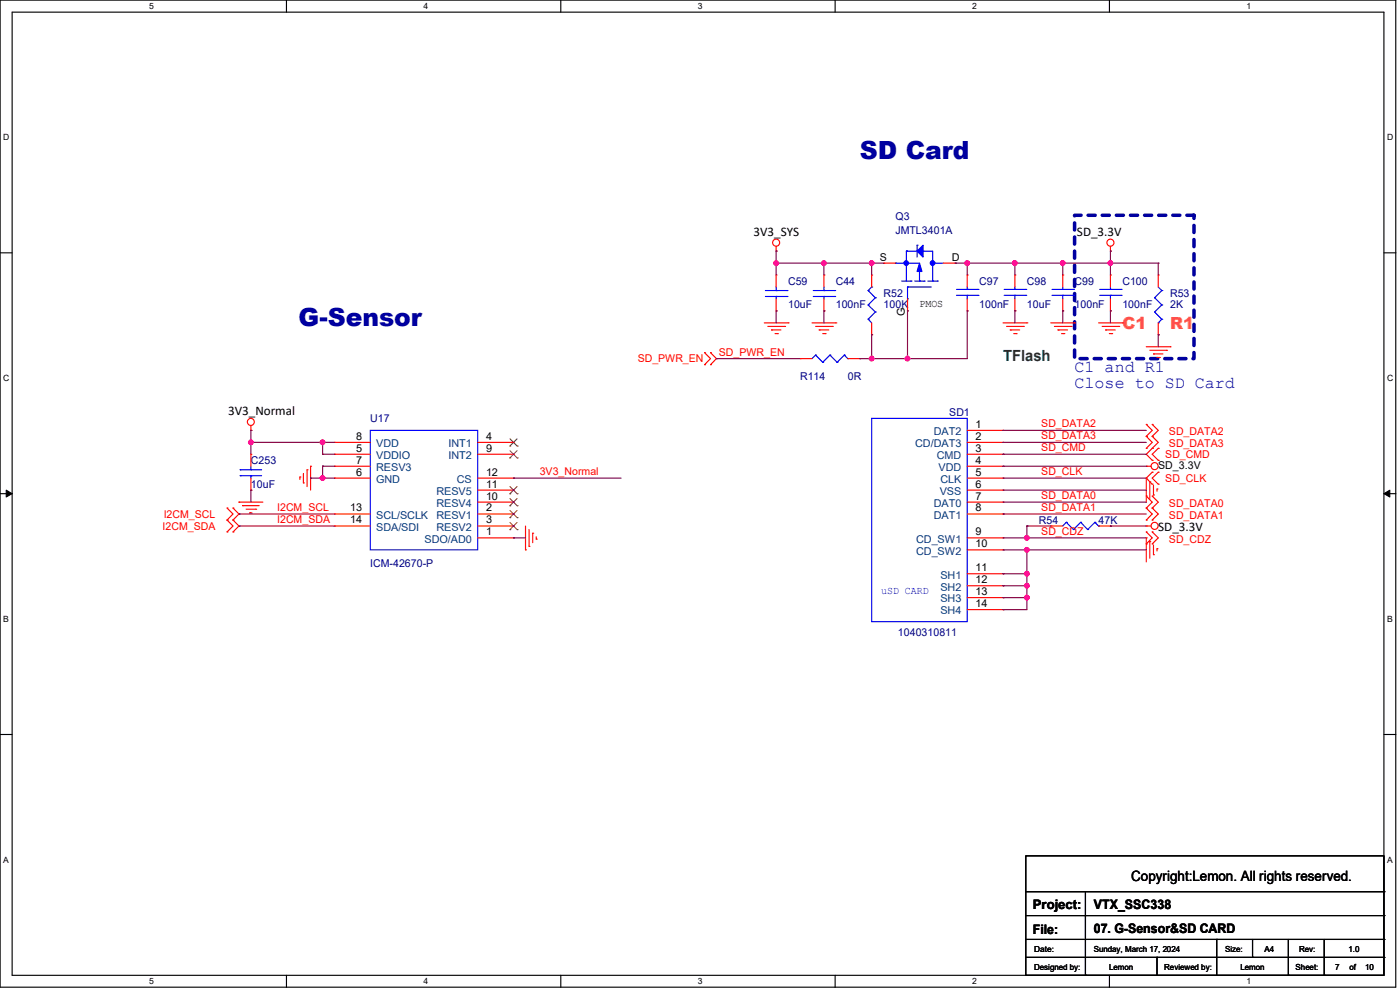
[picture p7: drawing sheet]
<svg xmlns="http://www.w3.org/2000/svg" width="420mm" height="297mm" viewBox="0 0 420 297" stroke-linecap="round" stroke-linejoin="round" font-family="sans-serif">
<defs><g id="words">
<g font-size="7.5" fill="#0000a0">
<text x="257.9" y="47.7">SD Card</text>
<text x="89.6" y="97.8">G-Sensor</text>
</g>
<g font-size="5" fill="#ff8000">
<text x="336.7" y="98.7">C1</text>
<text x="351" y="98.7">R1</text>
</g>
<g font-size="5" fill="#0000a0">
<text x="322.4" y="111.4">C1 and R1</text>
<text x="322.4" y="116.4">Close to SD Card</text>
</g>
<text font-size="4.6" fill="#008000" x="300.9" y="108.2">TFlash</text>
<text font-size="4.3" x="339.3" y="263.9">Copyright:Lemon. All rights reserved.</text>
<g font-size="3.9">
<text x="226.1" y="70.8">3V3_SYS</text>
<text x="323.1" y="70.8">SD_3.3V</text>
<text x="68.5" y="124.5">3V3_Normal</text>
<text x="347.5" y="159.3">SD_3.3V</text>
<text x="309.8" y="272.3">Project:</text>
<text x="328.1" y="272.3">VTX_SSC338</text>
<text x="309.8" y="279.9">File:</text>
<text x="328.1" y="279.5">07. G-Sensor&amp;SD CARD</text>
</g>
<g font-size="3.2" fill="#000080">
<text x="268.6" y="66">Q3</text>
<text x="268.6" y="70.3">JMTL3401A</text>
<text x="236.4" y="85.3">C59</text>
<text x="250.7" y="85.3">C44</text>
<text x="265.1" y="88.9">R52</text>
<text x="293.7" y="85.3">C97</text>
<text x="308.1" y="85.3">C98</text>
<text x="322.4" y="85.3">C99</text>
<text x="336.7" y="85.3">C100</text>
<text x="351" y="88.9">R53</text>
<text x="236.4" y="92.5">10uF</text>
<text x="250.7" y="92.5">100nF</text>
<text x="265.1" y="92.5">100K</text>
<text x="293.7" y="92.5">100nF</text>
<text x="308.1" y="92.5">10uF</text>
<text x="322.4" y="92.5">100nF</text>
<text x="336.7" y="92.5">100nF</text>
<text x="351" y="92.5">2K</text>
<text x="240" y="114">R114</text>
<text x="254.3" y="114">0R</text>
<text x="284.8" y="124.7">SD1</text>
<text x="111.1" y="126.5">U17</text>
<text x="75.3" y="139">C253</text>
<text x="75.3" y="146.2">10uF</text>
<text x="311.7" y="156.9">R54</text>
<text x="329.6" y="156.9">47K</text>
<text x="111.1" y="169.8">ICM-42670-P</text>
<text x="269.4" y="190.6">1040310811</text>
</g>
<g font-size="3.2">
<text x="264" y="78.1">S</text>
<text x="285.5" y="78.1">D</text>
<text x="271.5" y="94.6" transform="rotate(-90 271.5 94.6)">G</text>
<text x="275.8" y="92.1">PMOS</text>
<text x="106.8" y="131.8">8</text>
<text x="145.8" y="131.8">4</text>
<text x="292.7" y="128.2">1</text>
<text x="292.7" y="131.8">2</text>
<text x="106.8" y="135.4">5</text>
<text x="145.8" y="135.4">9</text>
<text x="292.7" y="135.4">3</text>
<text x="106.8" y="139">7</text>
<text x="106.8" y="142.5">6</text>
<text x="145.8" y="142.5">12</text>
<text x="292.7" y="139">4</text>
<text x="292.7" y="142.5">5</text>
<text x="347.5" y="140.5">SD_3.3V</text>
<text x="145.8" y="149.7">10</text>
<text x="145.8" y="146.1">11</text>
<text x="292.7" y="146.1">6</text>
<text x="292.7" y="149.7">7</text>
<text x="105" y="153.3">13</text>
<text x="145.8" y="153.3">2</text>
<text x="292.7" y="153.3">8</text>
<text x="105" y="156.9">14</text>
<text x="145.8" y="156.9">3</text>
<text x="145.8" y="160.4">1</text>
<text x="292.7" y="160.4">9</text>
<text x="292.7" y="164">10</text>
<text x="292.7" y="171.2">11</text>
<text x="292.7" y="174.8">12</text>
<text x="292.7" y="178.3">13</text>
<text x="292.7" y="181.9">14</text>
</g>
<g font-size="3.2" fill="#f00">
<text x="215.6" y="106.6">SD_PWR_EN</text>
<text x="191.3" y="108.6">SD_PWR_EN</text>
<text x="312.4" y="128.1">SD_DATA2</text>
<text x="312.4" y="131.7">SD_DATA3</text>
<text x="350.7" y="130.4">SD_DATA2</text>
<text x="312.4" y="135.2">SD_CMD</text>
<text x="349.6" y="137.2">SD_CMD</text>
<text x="350.7" y="134">SD_DATA3</text>
<text x="161.9" y="142.4">3V3_Normal</text>
<text x="312.4" y="142.4">SD_CLK</text>
<text x="312.4" y="149.6">SD_DATA0</text>
<text x="349.6" y="144.4">SD_CLK</text>
<text x="49.1" y="155.1">I2CM_SCL</text>
<text x="83.1" y="153.1">I2CM_SCL</text>
<text x="312.4" y="153.1">SD_DATA1</text>
<text x="350.7" y="155.5">SD_DATA1</text>
<text x="350.7" y="151.9">SD_DATA0</text>
<text x="48.8" y="158.7">I2CM_SDA</text>
<text x="83.1" y="156.7">I2CM_SDA</text>
<text x="312.4" y="160.3">SD_CDZ</text>
<text x="350.7" y="162.7">SD_CDZ</text>
</g>
<g font-size="3.2" fill="#004080">
<text x="280.1" y="130.4">DAT2</text>
<text x="112.9" y="137.6">VDDIO</text>
<text x="112.9" y="134">VDD</text>
<text x="134.5" y="137.6">INT2</text>
<text x="134.5" y="134">INT1</text>
<text x="274.6" y="134">CD/DAT3</text>
<text x="281.1" y="137.6">CMD</text>
<text x="112.9" y="141.2">RESV3</text>
<text x="281.6" y="141.2">VDD</text>
<text x="112.9" y="144.7">GND</text>
<text x="130.9" y="148.3">RESV5</text>
<text x="137" y="144.7">CS</text>
<text x="281.9" y="148.3">VSS</text>
<text x="282.1" y="144.7">CLK</text>
<text x="112.9" y="155.5">SCL/SCLK</text>
<text x="130.9" y="151.9">RESV4</text>
<text x="130.9" y="155.5">RESV1</text>
<text x="280.1" y="151.9">DAT0</text>
<text x="280.1" y="155.5">DAT1</text>
<text x="112.9" y="159.1">SDA/SDI</text>
<text x="130.9" y="159.1">RESV2</text>
<text x="127.4" y="162.6">SDO/AD0</text>
<text x="274.8" y="162.6">CD_SW1</text>
<text x="274.8" y="166.2">CD_SW2</text>
<text x="282.1" y="173.4">SH1</text>
<text x="282.1" y="177">SH2</text>
<text x="282.1" y="180.6">SH3</text>
<text x="282.1" y="184.1">SH4</text>
</g>
<text font-size="3.2" fill="#00f" x="264.4" y="178.1">uSD CARD</text>
<g font-size="2.6">
<text x="44.8" y="2.8">5</text>
<text x="127.1" y="2.8">4</text>
<text x="209.4" y="2.8">3</text>
<text x="291.7" y="2.8">2</text>
<text x="374" y="2.8">1</text>
<text x="1" y="42">D</text>
<text x="416.1" y="42">D</text>
<text x="1" y="114.2">C</text>
<text x="416.1" y="114.2">C</text>
<text x="1" y="186.4">B</text>
<text x="416.1" y="186.4">B</text>
<text x="1" y="258.5">A</text>
<text x="416.1" y="258.5">A</text>
<text x="44.8" y="295">5</text>
<text x="127.1" y="295">4</text>
<text x="209.4" y="295">3</text>
<text x="291.7" y="295">2</text>
<text x="374" y="295">1</text>
</g>
<g font-size="2.5">
<text x="310.2" y="285.2">Date:</text>
<text x="328.1" y="285.2">Sunday, March 17, 2024</text>
<text x="367.5" y="285.2">Size:</text>
<text x="379.3" y="285.2">A4</text>
<text x="389.7" y="285.2">Rev:</text>
<text x="404.5" y="285.2">1.0</text>
<text x="310.2" y="290.6">Designed by:</text>
<text x="332.7" y="290.6">Lemon</text>
<text x="349.3" y="290.6">Reviewed by:</text>
<text x="372.1" y="290.6">Lemon</text>
<text x="388.7" y="290.6">Sheet:</text>
<text x="400.5" y="290.6">7</text>
<text x="404.8" y="290.6">of</text>
<text x="409.5" y="290.6">10</text>
</g>
</g></defs>
<path d="M0 0h418.7v295.9h-418.7zM3.6 3.6h411.6v288.7h-411.6z" fill="none" stroke="#000" stroke-width=".34"/>
<g fill="#fff">
<path d="M44.8 .4h1.4v2.9h-1.4z"/>
<path d="M44.8 292.7h1.4v2.9h-1.4z"/>
</g>
<path d="M85.9 0v3.6M85.9 292.3v3.6" fill="none" stroke="#000" stroke-width=".34"/>
<g fill="#fff">
<path d="M127.1 .4h1.4v2.9h-1.4z"/>
<path d="M127.1 292.7h1.4v2.9h-1.4z"/>
</g>
<path d="M168.2 0v3.6M168.2 292.3v3.6" fill="none" stroke="#000" stroke-width=".34"/>
<g fill="#fff">
<path d="M209.4 .4h1.4v2.9h-1.4z"/>
<path d="M209.4 292.7h1.4v2.9h-1.4z"/>
</g>
<path d="M250.5 0v3.6M250.5 292.3v3.6" fill="none" stroke="#000" stroke-width=".34"/>
<g fill="#fff">
<path d="M291.7 .4h1.4v2.9h-1.4z"/>
<path d="M291.7 292.7h1.4v2.9h-1.4z"/>
</g>
<path d="M332.8 0v3.6M332.8 292.3v3.6" fill="none" stroke="#000" stroke-width=".34"/>
<g fill="#fff">
<path d="M374 .4h1.4v2.9h-1.4z"/>
<path d="M374 292.7h1.4v2.9h-1.4z"/>
<path d="M1 39.7h1.8v2.9h-1.8z"/>
<path d="M416.1 39.7h1.9v2.9h-1.9z"/>
<path d="M1 111.8h1.8v2.9h-1.8z"/>
<path d="M416.1 111.8h1.9v2.9h-1.9z"/>
</g>
<path d="M0 75.8h3.6M415.2 75.8h3.6" fill="none" stroke="#000" stroke-width=".34"/>
<g fill="#fff">
<path d="M1 184h1.7v2.9h-1.7z"/>
<path d="M416.1 184h1.7v2.9h-1.7z"/>
</g>
<path d="M0 148h3.6M415.2 148h3.6" fill="none" stroke="#000" stroke-width=".34"/>
<path d="M1.9 146.9l1.7 1.1-1.7 1zM415.2 148l1.7-1.1v2.1z" fill="#000" stroke="#000" stroke-width=".3"/>
<g fill="#fff">
<path d="M1 256.2h1.7v2.9h-1.7z"/>
<path d="M416.1 256.2h1.7v2.9h-1.7z"/>
</g>
<path d="M0 220.1h3.6M415.2 220.1h3.6" fill="none" stroke="#000" stroke-width=".34"/>
<path d="M322.4 64.5h35.8v43h-35.8z" fill="none" stroke="#0000a0" stroke-width="1.1" stroke-dasharray="2.1 2.1"/>
<path d="M300.9 96.8h7.2" fill="none" stroke="#f00" stroke-width=".34"/>
<circle cx="308.1" cy="96.8" r=".17" fill="#f00"/>
<path d="M302 97.8h5" fill="none" stroke="#f00" stroke-width=".34"/>
<circle cx="307" cy="97.8" r=".17" fill="#f00"/>
<path d="M303.1 98.9h2.8" fill="none" stroke="#f00" stroke-width=".34"/>
<circle cx="303.1" cy="98.9" r=".17" fill="#f00"/>
<path d="M304.1 100h.7" fill="none" stroke="#f00" stroke-width=".34"/>
<circle cx="304.8" cy="100" r=".17" fill="#f00"/>
<path d="M329.6 96.8h7.1" fill="none" stroke="#f00" stroke-width=".34"/>
<circle cx="336.7" cy="96.8" r=".17" fill="#f00"/>
<path d="M330.6 97.8h5" fill="none" stroke="#f00" stroke-width=".34"/>
<circle cx="335.6" cy="97.8" r=".17" fill="#f00"/>
<path d="M331.7 98.9h2.9" fill="none" stroke="#f00" stroke-width=".34"/>
<circle cx="331.7" cy="98.9" r=".17" fill="#f00"/>
<path d="M332.8 100h.7" fill="none" stroke="#f00" stroke-width=".34"/>
<circle cx="333.5" cy="100" r=".17" fill="#f00"/>
<path d="M343.9 103.9h7.1" fill="none" stroke="#f00" stroke-width=".34"/>
<circle cx="351" cy="103.9" r=".17" fill="#f00"/>
<path d="M344.9 105h5.1" fill="none" stroke="#f00" stroke-width=".34"/>
<circle cx="350" cy="105" r=".17" fill="#f00"/>
<path d="M346 106.1h2.9" fill="none" stroke="#f00" stroke-width=".34"/>
<circle cx="346" cy="106.1" r=".17" fill="#f00"/>
<path d="M347.1 107.1h.7" fill="none" stroke="#f00" stroke-width=".34"/>
<circle cx="347.8" cy="107.1" r=".17" fill="#f00"/>
<path d="M343.9 161.2v7.2" fill="none" stroke="#f00" stroke-width=".34"/>
<circle cx="343.9" cy="161.2" r=".17" fill="#f00"/>
<path d="M344.9 162.3v5" fill="none" stroke="#f00" stroke-width=".34"/>
<circle cx="344.9" cy="162.3" r=".17" fill="#f00"/>
<path d="M346 163.4v2.8" fill="none" stroke="#f00" stroke-width=".34"/>
<circle cx="346" cy="166.2" r=".17" fill="#f00"/>
<path d="M347.1 164.5v.6" fill="none" stroke="#f00" stroke-width=".34"/>
<circle cx="347.1" cy="164.5" r=".17" fill="#f00"/>
<path d="M343.9 143.3v7.2" fill="none" stroke="#f00" stroke-width=".34"/>
<circle cx="343.9" cy="143.3" r=".17" fill="#f00"/>
<path d="M344.9 144.4v5" fill="none" stroke="#f00" stroke-width=".34"/>
<circle cx="344.9" cy="144.4" r=".17" fill="#f00"/>
<path d="M346 145.5v2.8" fill="none" stroke="#f00" stroke-width=".34"/>
<circle cx="346" cy="148.3" r=".17" fill="#f00"/>
<path d="M347.1 146.6v.6" fill="none" stroke="#f00" stroke-width=".34"/>
<circle cx="347.1" cy="146.6" r=".17" fill="#f00"/>
<path d="M315.2 96.8h7.2" fill="none" stroke="#f00" stroke-width=".34"/>
<circle cx="322.4" cy="96.8" r=".17" fill="#f00"/>
<path d="M316.3 97.8h5" fill="none" stroke="#f00" stroke-width=".34"/>
<circle cx="321.3" cy="97.8" r=".17" fill="#f00"/>
<path d="M317.4 98.9h2.9" fill="none" stroke="#f00" stroke-width=".34"/>
<circle cx="317.4" cy="98.9" r=".17" fill="#f00"/>
<path d="M318.4 100h.8" fill="none" stroke="#f00" stroke-width=".34"/>
<circle cx="319.2" cy="100" r=".17" fill="#f00"/>
<path d="M229.3 96.8h7.1" fill="none" stroke="#f00" stroke-width=".34"/>
<circle cx="236.4" cy="96.8" r=".17" fill="#f00"/>
<path d="M230.3 97.8h5.1" fill="none" stroke="#f00" stroke-width=".34"/>
<circle cx="235.4" cy="97.8" r=".17" fill="#f00"/>
<path d="M231.4 98.9h2.9" fill="none" stroke="#f00" stroke-width=".34"/>
<circle cx="231.4" cy="98.9" r=".17" fill="#f00"/>
<path d="M232.5 100h.7" fill="none" stroke="#f00" stroke-width=".34"/>
<circle cx="233.2" cy="100" r=".17" fill="#f00"/>
<path d="M243.6 96.8h7.1" fill="none" stroke="#f00" stroke-width=".34"/>
<circle cx="250.7" cy="96.8" r=".17" fill="#f00"/>
<path d="M244.7 97.8h5" fill="none" stroke="#f00" stroke-width=".34"/>
<circle cx="249.7" cy="97.8" r=".17" fill="#f00"/>
<path d="M245.7 98.9h2.9" fill="none" stroke="#f00" stroke-width=".34"/>
<circle cx="245.7" cy="98.9" r=".17" fill="#f00"/>
<path d="M246.8 100h.7" fill="none" stroke="#f00" stroke-width=".34"/>
<circle cx="247.5" cy="100" r=".17" fill="#f00"/>
<path d="M333.1 73.8v1.5" fill="none" stroke="#f00" stroke-width=".34"/>
<circle cx="333.1" cy="75.3" r=".17" fill="#f00"/>
<g fill="none" stroke="#f00" stroke-width=".34">
<path d="M343.9 139.7h1.4"/>
<circle cx="333.1" cy="72.7" r="1.06"/>
</g>
<circle cx="343.9" cy="139.7" r=".17" fill="#f00"/>
<g fill="none" stroke="#f00" stroke-width=".34">
<path d="M343.9 157.6h1.4"/>
<circle cx="346.4" cy="139.7" r="1.06"/>
</g>
<circle cx="343.9" cy="157.6" r=".17" fill="#f00"/>
<g fill="none" stroke="#f00" stroke-width=".34">
<path d="M232.8 73.8v1.5"/>
<circle cx="346.4" cy="157.6" r="1.06"/>
</g>
<circle cx="232.8" cy="75.3" r=".17" fill="#f00"/>
<g fill="none" stroke="#f00" stroke-width=".34">
<path d="M157.6 157.6v7.2"/>
<circle cx="232.8" cy="72.7" r="1.06"/>
</g>
<circle cx="157.6" cy="164.8" r=".17" fill="#f00"/>
<path d="M158.7 158.7v5" fill="none" stroke="#f00" stroke-width=".34"/>
<circle cx="158.7" cy="163.7" r=".17" fill="#f00"/>
<path d="M159.8 159.8v2.8" fill="none" stroke="#f00" stroke-width=".34"/>
<circle cx="159.8" cy="159.8" r=".17" fill="#f00"/>
<path d="M160.9 160.9v.7" fill="none" stroke="#f00" stroke-width=".34"/>
<circle cx="160.9" cy="161.6" r=".17" fill="#f00"/>
<path d="M71.7 150.5h7.2" fill="none" stroke="#f00" stroke-width=".34"/>
<circle cx="71.7" cy="150.5" r=".17" fill="#f00"/>
<path d="M72.8 151.6h5" fill="none" stroke="#f00" stroke-width=".34"/>
<circle cx="72.8" cy="151.6" r=".17" fill="#f00"/>
<path d="M73.8 152.6h2.9" fill="none" stroke="#f00" stroke-width=".34"/>
<circle cx="76.7" cy="152.6" r=".17" fill="#f00"/>
<path d="M74.9 153.7h.7" fill="none" stroke="#f00" stroke-width=".34"/>
<circle cx="74.9" cy="153.7" r=".17" fill="#f00"/>
<path d="M93.2 139.7v7.2" fill="none" stroke="#f00" stroke-width=".34"/>
<circle cx="93.2" cy="139.7" r=".17" fill="#f00"/>
<path d="M92.1 140.8v5" fill="none" stroke="#f00" stroke-width=".34"/>
<circle cx="92.1" cy="140.8" r=".17" fill="#f00"/>
<path d="M91 141.9v2.8" fill="none" stroke="#f00" stroke-width=".34"/>
<circle cx="91" cy="144.7" r=".17" fill="#f00"/>
<path d="M90 143v.7" fill="none" stroke="#f00" stroke-width=".34"/>
<circle cx="90" cy="143" r=".17" fill="#f00"/>
<path d="M75.3 127.6v1.4" fill="none" stroke="#f00" stroke-width=".34"/>
<circle cx="75.3" cy="129" r=".17" fill="#f00"/>
<g fill="none" stroke="#f00" stroke-width=".34">
<path d="M343.9 143.3l1.8 1.8"/>
<circle cx="75.2" cy="126.4" r="1.05"/>
</g>
<circle cx="345.7" cy="145.1" r=".17" fill="#f00"/>
<path d="M345.7 141.5l-1.8 1.8" fill="none" stroke="#f00" stroke-width=".34"/>
<circle cx="345.7" cy="141.5" r=".17" fill="#f00"/>
<path d="M347.5 141.5l-1.8 1.8" fill="none" stroke="#f00" stroke-width=".34"/>
<circle cx="347.5" cy="141.5" r=".17" fill="#f00"/>
<path d="M345.7 143.3l1.8 1.8" fill="none" stroke="#f00" stroke-width=".34"/>
<circle cx="347.5" cy="145.1" r=".17" fill="#f00"/>
<path d="M214.9 107.5l-1.8 1.8" fill="none" stroke="#f00" stroke-width=".34"/>
<circle cx="213.1" cy="109.3" r=".17" fill="#f00"/>
<path d="M213.1 105.7l1.8 1.8" fill="none" stroke="#f00" stroke-width=".34"/>
<circle cx="213.1" cy="105.7" r=".17" fill="#f00"/>
<path d="M211.4 105.7l1.7 1.8" fill="none" stroke="#f00" stroke-width=".34"/>
<circle cx="211.4" cy="105.7" r=".17" fill="#f00"/>
<path d="M213.1 107.5l-1.7 1.8" fill="none" stroke="#f00" stroke-width=".34"/>
<circle cx="211.4" cy="109.3" r=".17" fill="#f00"/>
<path d="M347.5 161.2l-1.8 1.8" fill="none" stroke="#f00" stroke-width=".34"/>
<circle cx="345.7" cy="163" r=".17" fill="#f00"/>
<path d="M345.7 159.4l1.8 1.8" fill="none" stroke="#f00" stroke-width=".34"/>
<circle cx="345.7" cy="159.4" r=".17" fill="#f00"/>
<path d="M345.7 161.2l-1.8 1.8" fill="none" stroke="#f00" stroke-width=".34"/>
<circle cx="343.9" cy="163" r=".17" fill="#f00"/>
<path d="M343.9 159.4l1.8 1.8" fill="none" stroke="#f00" stroke-width=".34"/>
<circle cx="343.9" cy="159.4" r=".17" fill="#f00"/>
<path d="M347.5 154.1l-1.8 1.8" fill="none" stroke="#f00" stroke-width=".34"/>
<circle cx="345.7" cy="155.9" r=".17" fill="#f00"/>
<path d="M345.7 152.3l1.8 1.8" fill="none" stroke="#f00" stroke-width=".34"/>
<circle cx="345.7" cy="152.3" r=".17" fill="#f00"/>
<path d="M345.7 154.1l-1.8 1.8" fill="none" stroke="#f00" stroke-width=".34"/>
<circle cx="343.9" cy="155.9" r=".17" fill="#f00"/>
<path d="M343.9 152.3l1.8 1.8" fill="none" stroke="#f00" stroke-width=".34"/>
<circle cx="343.9" cy="152.3" r=".17" fill="#f00"/>
<path d="M347.5 150.5l-1.8 1.8" fill="none" stroke="#f00" stroke-width=".34"/>
<circle cx="345.7" cy="152.3" r=".17" fill="#f00"/>
<path d="M345.7 148.7l1.8 1.8" fill="none" stroke="#f00" stroke-width=".34"/>
<circle cx="345.7" cy="148.7" r=".17" fill="#f00"/>
<path d="M345.7 150.5l-1.8 1.8" fill="none" stroke="#f00" stroke-width=".34"/>
<circle cx="343.9" cy="152.3" r=".17" fill="#f00"/>
<path d="M343.9 148.7l1.8 1.8" fill="none" stroke="#f00" stroke-width=".34"/>
<circle cx="343.9" cy="148.7" r=".17" fill="#f00"/>
<path d="M347.5 132.6l-1.8 1.8" fill="none" stroke="#f00" stroke-width=".34"/>
<circle cx="345.7" cy="134.4" r=".17" fill="#f00"/>
<path d="M345.7 130.8l1.8 1.8" fill="none" stroke="#f00" stroke-width=".34"/>
<circle cx="345.7" cy="130.8" r=".17" fill="#f00"/>
<path d="M345.7 132.6l-1.8 1.8" fill="none" stroke="#f00" stroke-width=".34"/>
<circle cx="343.9" cy="134.4" r=".17" fill="#f00"/>
<path d="M343.9 130.8l1.8 1.8" fill="none" stroke="#f00" stroke-width=".34"/>
<circle cx="343.9" cy="130.8" r=".17" fill="#f00"/>
<path d="M347.5 129l-1.8 1.8" fill="none" stroke="#f00" stroke-width=".34"/>
<circle cx="345.7" cy="130.8" r=".17" fill="#f00"/>
<path d="M345.7 127.2l1.8 1.8" fill="none" stroke="#f00" stroke-width=".34"/>
<circle cx="345.7" cy="127.2" r=".17" fill="#f00"/>
<path d="M345.7 129l-1.8 1.8" fill="none" stroke="#f00" stroke-width=".34"/>
<circle cx="343.9" cy="130.8" r=".17" fill="#f00"/>
<path d="M343.9 127.2l1.8 1.8" fill="none" stroke="#f00" stroke-width=".34"/>
<circle cx="343.9" cy="127.2" r=".17" fill="#f00"/>
<path d="M343.9 136.1l1.8 1.9" fill="none" stroke="#f00" stroke-width=".34"/>
<circle cx="345.7" cy="138" r=".17" fill="#f00"/>
<path d="M345.7 134.4l-1.8 1.7" fill="none" stroke="#f00" stroke-width=".34"/>
<circle cx="345.7" cy="134.4" r=".17" fill="#f00"/>
<path d="M347.5 134.4l-1.8 1.7" fill="none" stroke="#f00" stroke-width=".34"/>
<circle cx="347.5" cy="134.4" r=".17" fill="#f00"/>
<path d="M345.7 136.1l1.8 1.9" fill="none" stroke="#f00" stroke-width=".34"/>
<circle cx="347.5" cy="138" r=".17" fill="#f00"/>
<path d="M71.7 154.1l-1.8 1.8" fill="none" stroke="#f00" stroke-width=".34"/>
<circle cx="69.9" cy="155.9" r=".17" fill="#f00"/>
<path d="M69.9 152.3l1.8 1.8" fill="none" stroke="#f00" stroke-width=".34"/>
<circle cx="69.9" cy="152.3" r=".17" fill="#f00"/>
<path d="M68.1 152.3l1.8 1.8" fill="none" stroke="#f00" stroke-width=".34"/>
<circle cx="68.1" cy="152.3" r=".17" fill="#f00"/>
<path d="M69.9 154.1l-1.8 1.8" fill="none" stroke="#f00" stroke-width=".34"/>
<circle cx="68.1" cy="155.9" r=".17" fill="#f00"/>
<path d="M71.7 157.6l-1.8 1.8" fill="none" stroke="#f00" stroke-width=".34"/>
<circle cx="69.9" cy="159.4" r=".17" fill="#f00"/>
<path d="M69.9 155.9l1.8 1.7" fill="none" stroke="#f00" stroke-width=".34"/>
<circle cx="69.9" cy="155.9" r=".17" fill="#f00"/>
<path d="M68.1 155.9l1.8 1.7" fill="none" stroke="#f00" stroke-width=".34"/>
<circle cx="68.1" cy="155.9" r=".17" fill="#f00"/>
<path d="M69.9 157.6l-1.8 1.8" fill="none" stroke="#f00" stroke-width=".34"/>
<circle cx="68.1" cy="159.4" r=".17" fill="#f00"/>
<path d="M307.7 256.5h107.5v35.8h-107.5zM307.7 267.3h107.5M307.7 274.4h107.5M325.6 267.3v25M307.7 281.6h107.5M307.7 286.9h107.5M347.1 286.9v5.4M365 281.6v10.7M375.8 281.6v5.3M386.5 281.6v10.7M397.3 281.6v10.7" fill="none" stroke="#000" stroke-width=".34"/>
<g fill="#000">
<circle cx="415.2" cy="274.4" r=".17"/>
<circle cx="415.2" cy="267.3" r=".17"/>
<circle cx="325.6" cy="292.3" r=".17"/>
<circle cx="347.1" cy="286.9" r=".17"/>
<circle cx="365" cy="281.6" r=".17"/>
<circle cx="375.8" cy="286.9" r=".17"/>
<circle cx="386.5" cy="292.3" r=".17"/>
<circle cx="397.3" cy="292.3" r=".17"/>
<circle cx="415.2" cy="281.6" r=".17"/>
<circle cx="415.2" cy="286.9" r=".17"/>
</g>
<path d="M318.8 86v.7" fill="none" stroke="#00f" stroke-width=".34"/>
<circle cx="318.8" cy="86.7" r=".17" fill="#00f"/>
<path d="M315.6 88.5h6.4" fill="none" stroke="#00f" stroke-width=".34"/>
<circle cx="322" cy="88.5" r=".17" fill="#00f"/>
<path d="M315.6 86.7h6.4" fill="none" stroke="#00f" stroke-width=".34"/>
<circle cx="322" cy="86.7" r=".17" fill="#00f"/>
<path d="M318.8 88.5v1.1" fill="none" stroke="#00f" stroke-width=".34"/>
<circle cx="318.8" cy="88.5" r=".17" fill="#00f"/>
<path d="M318.8 82.4v3.6" fill="none" stroke="#f00" stroke-width=".34"/>
<circle cx="318.8" cy="82.4" r=".17" fill="#f00"/>
<path d="M318.8 89.6v3.6" fill="none" stroke="#f00" stroke-width=".34"/>
<circle cx="318.8" cy="93.2" r=".17" fill="#f00"/>
<path d="M75.3 142.6v.7" fill="none" stroke="#00f" stroke-width=".34"/>
<circle cx="75.3" cy="142.6" r=".17" fill="#00f"/>
<path d="M72.1 140.8h6.4" fill="none" stroke="#00f" stroke-width=".34"/>
<circle cx="72.1" cy="140.8" r=".17" fill="#00f"/>
<path d="M72.1 142.6h6.4" fill="none" stroke="#00f" stroke-width=".34"/>
<circle cx="72.1" cy="142.6" r=".17" fill="#00f"/>
<path d="M75.3 139.7v1.1" fill="none" stroke="#00f" stroke-width=".34"/>
<circle cx="75.3" cy="140.8" r=".17" fill="#00f"/>
<path d="M75.3 143.3v3.6" fill="none" stroke="#f00" stroke-width=".34"/>
<circle cx="75.3" cy="146.9" r=".17" fill="#f00"/>
<path d="M75.3 136.1v3.6" fill="none" stroke="#f00" stroke-width=".34"/>
<circle cx="75.3" cy="136.1" r=".17" fill="#f00"/>
<path d="M319.9 156.5l-1.1 1.1" fill="none" stroke="#00f" stroke-width=".34"/>
<circle cx="319.9" cy="156.5" r=".17" fill="#00f"/>
<path d="M319.9 156.5l2.1 2.2" fill="none" stroke="#00f" stroke-width=".34"/>
<circle cx="322" cy="158.7" r=".17" fill="#00f"/>
<path d="M324.2 156.5l-2.2 2.2" fill="none" stroke="#00f" stroke-width=".34"/>
<circle cx="324.2" cy="156.5" r=".17" fill="#00f"/>
<path d="M324.2 156.5l2.1 2.2" fill="none" stroke="#00f" stroke-width=".34"/>
<circle cx="326.3" cy="158.7" r=".17" fill="#00f"/>
<path d="M328.5 156.5l-2.2 2.2" fill="none" stroke="#00f" stroke-width=".34"/>
<circle cx="328.5" cy="156.5" r=".17" fill="#00f"/>
<path d="M328.5 156.5l1.1 1.1" fill="none" stroke="#00f" stroke-width=".34"/>
<circle cx="329.6" cy="157.6" r=".17" fill="#00f"/>
<path d="M315.2 157.6h3.6" fill="none" stroke="#f00" stroke-width=".34"/>
<circle cx="315.2" cy="157.6" r=".17" fill="#f00"/>
<path d="M329.6 157.6h3.5" fill="none" stroke="#f00" stroke-width=".34"/>
<circle cx="333.1" cy="157.6" r=".17" fill="#f00"/>
<path d="M347.5 86l1 1.1" fill="none" stroke="#00f" stroke-width=".34"/>
<circle cx="348.5" cy="87.1" r=".17" fill="#00f"/>
<path d="M348.5 87.1l-2.1 2.1" fill="none" stroke="#00f" stroke-width=".34"/>
<circle cx="346.4" cy="89.2" r=".17" fill="#00f"/>
<path d="M346.4 89.2l2.1 2.2" fill="none" stroke="#00f" stroke-width=".34"/>
<circle cx="348.5" cy="91.4" r=".17" fill="#00f"/>
<path d="M348.5 91.4l-2.1 2.1" fill="none" stroke="#00f" stroke-width=".34"/>
<circle cx="346.4" cy="93.5" r=".17" fill="#00f"/>
<path d="M346.4 93.5l2.1 2.2" fill="none" stroke="#00f" stroke-width=".34"/>
<circle cx="348.5" cy="95.7" r=".17" fill="#00f"/>
<path d="M348.5 95.7l-1 1.1" fill="none" stroke="#00f" stroke-width=".34"/>
<circle cx="347.5" cy="96.8" r=".17" fill="#00f"/>
<path d="M347.5 82.4v3.6" fill="none" stroke="#f00" stroke-width=".34"/>
<circle cx="347.5" cy="82.4" r=".17" fill="#f00"/>
<path d="M347.5 96.8v3.5" fill="none" stroke="#f00" stroke-width=".34"/>
<circle cx="347.5" cy="100.3" r=".17" fill="#f00"/>
<path d="M304.5 86v.7" fill="none" stroke="#00f" stroke-width=".34"/>
<circle cx="304.5" cy="86.7" r=".17" fill="#00f"/>
<path d="M301.2 88.5h6.5" fill="none" stroke="#00f" stroke-width=".34"/>
<circle cx="307.7" cy="88.5" r=".17" fill="#00f"/>
<path d="M301.2 86.7h6.5" fill="none" stroke="#00f" stroke-width=".34"/>
<circle cx="307.7" cy="86.7" r=".17" fill="#00f"/>
<path d="M304.5 88.5v1.1" fill="none" stroke="#00f" stroke-width=".34"/>
<circle cx="304.5" cy="88.5" r=".17" fill="#00f"/>
<path d="M304.5 82.4v3.6" fill="none" stroke="#f00" stroke-width=".34"/>
<circle cx="304.5" cy="82.4" r=".17" fill="#f00"/>
<path d="M304.5 89.6v3.6" fill="none" stroke="#f00" stroke-width=".34"/>
<circle cx="304.5" cy="93.2" r=".17" fill="#f00"/>
<path d="M244.7 106.4l-1.1 1.1" fill="none" stroke="#00f" stroke-width=".34"/>
<circle cx="244.7" cy="106.4" r=".17" fill="#00f"/>
<path d="M244.7 106.4l2.1 2.2" fill="none" stroke="#00f" stroke-width=".34"/>
<circle cx="246.8" cy="108.6" r=".17" fill="#00f"/>
<path d="M249 106.4l-2.2 2.2" fill="none" stroke="#00f" stroke-width=".34"/>
<circle cx="249" cy="106.4" r=".17" fill="#00f"/>
<path d="M249 106.4l2.1 2.2" fill="none" stroke="#00f" stroke-width=".34"/>
<circle cx="251.1" cy="108.6" r=".17" fill="#00f"/>
<path d="M253.3 106.4l-2.2 2.2" fill="none" stroke="#00f" stroke-width=".34"/>
<circle cx="253.3" cy="106.4" r=".17" fill="#00f"/>
<path d="M253.3 106.4l1 1.1" fill="none" stroke="#00f" stroke-width=".34"/>
<circle cx="254.3" cy="107.5" r=".17" fill="#00f"/>
<path d="M240 107.5h3.6" fill="none" stroke="#f00" stroke-width=".34"/>
<circle cx="240" cy="107.5" r=".17" fill="#f00"/>
<path d="M254.3 107.5h3.6" fill="none" stroke="#f00" stroke-width=".34"/>
<circle cx="257.9" cy="107.5" r=".17" fill="#f00"/>
<path d="M232.8 88.9v.7" fill="none" stroke="#00f" stroke-width=".34"/>
<circle cx="232.8" cy="88.9" r=".17" fill="#00f"/>
<path d="M229.6 87.1h6.5" fill="none" stroke="#00f" stroke-width=".34"/>
<circle cx="236.1" cy="87.1" r=".17" fill="#00f"/>
<path d="M229.6 88.9h6.5" fill="none" stroke="#00f" stroke-width=".34"/>
<circle cx="236.1" cy="88.9" r=".17" fill="#00f"/>
<path d="M232.8 86v1.1" fill="none" stroke="#00f" stroke-width=".34"/>
<circle cx="232.8" cy="87.1" r=".17" fill="#00f"/>
<path d="M232.8 89.6v3.6" fill="none" stroke="#f00" stroke-width=".34"/>
<circle cx="232.8" cy="93.2" r=".17" fill="#f00"/>
<path d="M232.8 82.4v3.6" fill="none" stroke="#f00" stroke-width=".34"/>
<circle cx="232.8" cy="82.4" r=".17" fill="#f00"/>
<path d="M260.4 95.7l1.1 1.1" fill="none" stroke="#00f" stroke-width=".34"/>
<circle cx="260.4" cy="95.7" r=".17" fill="#00f"/>
<path d="M262.6 93.5l-2.2 2.2" fill="none" stroke="#00f" stroke-width=".34"/>
<circle cx="262.6" cy="93.5" r=".17" fill="#00f"/>
<path d="M260.4 91.4l2.2 2.1" fill="none" stroke="#00f" stroke-width=".34"/>
<circle cx="260.4" cy="91.4" r=".17" fill="#00f"/>
<path d="M262.6 89.2l-2.2 2.2" fill="none" stroke="#00f" stroke-width=".34"/>
<circle cx="262.6" cy="89.2" r=".17" fill="#00f"/>
<path d="M260.4 87.1l2.2 2.1" fill="none" stroke="#00f" stroke-width=".34"/>
<circle cx="260.4" cy="87.1" r=".17" fill="#00f"/>
<path d="M261.5 86l-1.1 1.1" fill="none" stroke="#00f" stroke-width=".34"/>
<circle cx="261.5" cy="86" r=".17" fill="#00f"/>
<path d="M261.5 96.8v3.5" fill="none" stroke="#f00" stroke-width=".34"/>
<circle cx="261.5" cy="100.3" r=".17" fill="#f00"/>
<path d="M261.5 82.4v3.6" fill="none" stroke="#f00" stroke-width=".34"/>
<circle cx="261.5" cy="82.4" r=".17" fill="#f00"/>
<path d="M111.1 129h32.2v35.8h-32.2z" fill="none" stroke="#00f" stroke-width=".34"/>
<path d="M100.3 139.7h10.8" fill="none" stroke="#f00" stroke-width=".34"/>
<circle cx="100.3" cy="139.7" r=".17" fill="#f00"/>
<path d="M143.3 157.6h10.8" fill="none" stroke="#f00" stroke-width=".34"/>
<circle cx="154.1" cy="157.6" r=".17" fill="#f00"/>
<path d="M153 158.7h.1M153 156.6l2.2 2.1M155.1 156.6l-2.1 2.1M155.2 158.7h.1" fill="none" stroke="#804000" stroke-width=".3"/>
<path d="M143.3 143.3h10.8" fill="none" stroke="#f00" stroke-width=".34"/>
<circle cx="154.1" cy="143.3" r=".17" fill="#f00"/>
<path d="M143.3 150.5h10.8" fill="none" stroke="#f00" stroke-width=".34"/>
<circle cx="154.1" cy="150.5" r=".17" fill="#f00"/>
<path d="M153 151.6h.1M153 149.4l2.2 2.2M155.1 149.4l-2.1 2.2M155.2 151.6h.1" fill="none" stroke="#804000" stroke-width=".3"/>
<path d="M143.3 161.2h10.8" fill="none" stroke="#f00" stroke-width=".34"/>
<circle cx="154.1" cy="161.2" r=".17" fill="#f00"/>
<path d="M100.3 136.1h10.8" fill="none" stroke="#f00" stroke-width=".34"/>
<circle cx="100.3" cy="136.1" r=".17" fill="#f00"/>
<path d="M100.3 143.3h10.8" fill="none" stroke="#f00" stroke-width=".34"/>
<circle cx="100.3" cy="143.3" r=".17" fill="#f00"/>
<path d="M143.3 146.9h10.8" fill="none" stroke="#f00" stroke-width=".34"/>
<circle cx="154.1" cy="146.9" r=".17" fill="#f00"/>
<path d="M153 148h.1M153 145.8l2.2 2.2M155.1 145.8l-2.1 2.2M155.2 148h.1" fill="none" stroke="#804000" stroke-width=".3"/>
<path d="M143.3 136.1h10.8" fill="none" stroke="#f00" stroke-width=".34"/>
<circle cx="154.1" cy="136.1" r=".17" fill="#f00"/>
<path d="M153 137.2h.1M153 135.1l2.2 2.1M155.1 135.1l-2.1 2.1M155.2 137.2h.1" fill="none" stroke="#804000" stroke-width=".3"/>
<path d="M100.3 132.6h10.8" fill="none" stroke="#f00" stroke-width=".34"/>
<circle cx="100.3" cy="132.6" r=".17" fill="#f00"/>
<path d="M143.3 154.1h10.8" fill="none" stroke="#f00" stroke-width=".34"/>
<circle cx="154.1" cy="154.1" r=".17" fill="#f00"/>
<path d="M153 155.2h.1M153 153l2.2 2.2M155.1 153l-2.1 2.2M155.2 155.2h.1" fill="none" stroke="#804000" stroke-width=".3"/>
<path d="M143.3 132.6h10.8" fill="none" stroke="#f00" stroke-width=".34"/>
<circle cx="154.1" cy="132.6" r=".17" fill="#f00"/>
<path d="M153 133.7h.1M153 131.5l2.2 2.2M155.1 131.5l-2.1 2.2M155.2 133.7h.1" fill="none" stroke="#804000" stroke-width=".3"/>
<path d="M100.3 154.1h10.8" fill="none" stroke="#f00" stroke-width=".34"/>
<circle cx="100.3" cy="154.1" r=".17" fill="#f00"/>
<path d="M100.3 157.6h10.8" fill="none" stroke="#f00" stroke-width=".34"/>
<circle cx="100.3" cy="157.6" r=".17" fill="#f00"/>
<path d="M247.2 88.9v.7" fill="none" stroke="#00f" stroke-width=".34"/>
<circle cx="247.2" cy="88.9" r=".17" fill="#00f"/>
<path d="M244 87.1h6.4" fill="none" stroke="#00f" stroke-width=".34"/>
<circle cx="250.4" cy="87.1" r=".17" fill="#00f"/>
<path d="M244 88.9h6.4" fill="none" stroke="#00f" stroke-width=".34"/>
<circle cx="250.4" cy="88.9" r=".17" fill="#00f"/>
<path d="M247.2 86v1.1" fill="none" stroke="#00f" stroke-width=".34"/>
<circle cx="247.2" cy="87.1" r=".17" fill="#00f"/>
<path d="M247.2 89.6v3.6" fill="none" stroke="#f00" stroke-width=".34"/>
<circle cx="247.2" cy="93.2" r=".17" fill="#f00"/>
<path d="M247.2 82.4v3.6" fill="none" stroke="#f00" stroke-width=".34"/>
<circle cx="247.2" cy="82.4" r=".17" fill="#f00"/>
<path d="M333.1 86v.7" fill="none" stroke="#00f" stroke-width=".34"/>
<circle cx="333.1" cy="86.7" r=".17" fill="#00f"/>
<path d="M329.9 88.5h6.4" fill="none" stroke="#00f" stroke-width=".34"/>
<circle cx="336.3" cy="88.5" r=".17" fill="#00f"/>
<path d="M329.9 86.7h6.4" fill="none" stroke="#00f" stroke-width=".34"/>
<circle cx="336.3" cy="86.7" r=".17" fill="#00f"/>
<path d="M333.1 88.5v1.1" fill="none" stroke="#00f" stroke-width=".34"/>
<circle cx="333.1" cy="88.5" r=".17" fill="#00f"/>
<path d="M333.1 82.4v3.6" fill="none" stroke="#f00" stroke-width=".34"/>
<circle cx="333.1" cy="82.4" r=".17" fill="#f00"/>
<path d="M333.1 89.6v3.6" fill="none" stroke="#f00" stroke-width=".34"/>
<circle cx="333.1" cy="93.2" r=".17" fill="#f00"/>
<path d="M272.2 86h7.2" fill="none" stroke="#00f" stroke-width=".34"/>
<circle cx="272.2" cy="86" r=".17" fill="#00f"/>
<path d="M272.2 86v3.6" fill="none" stroke="#00f" stroke-width=".34"/>
<circle cx="272.2" cy="89.6" r=".17" fill="#00f"/>
<path d="M270.5 84.2h2.8" fill="none" stroke="#00f" stroke-width=".34"/>
<circle cx="273.3" cy="84.2" r=".17" fill="#00f"/>
<path d="M274.4 84.2h2.8" fill="none" stroke="#00f" stroke-width=".34"/>
<circle cx="277.2" cy="84.2" r=".17" fill="#00f"/>
<path d="M278.3 84.2h2.9" fill="none" stroke="#00f" stroke-width=".34"/>
<circle cx="281.2" cy="84.2" r=".17" fill="#00f"/>
<path d="M271.9 75.3v8.9" fill="none" stroke="#00f" stroke-width=".34"/>
<circle cx="271.9" cy="75.3" r=".17" fill="#00f"/>
<path d="M276.9 75.3h2.9" fill="none" stroke="#00f" stroke-width=".34"/>
<circle cx="276.9" cy="75.3" r=".17" fill="#00f"/>
<path d="M271.9 75.3h3.2" fill="none" stroke="#00f" stroke-width=".34"/>
<circle cx="271.9" cy="75.3" r=".17" fill="#00f"/>
<path d="M279.8 75.3v8.9" fill="none" stroke="#00f" stroke-width=".34"/>
<circle cx="279.8" cy="84.2" r=".17" fill="#00f"/>
<path d="M279.8 78.9h3.2" fill="none" stroke="#00f" stroke-width=".34"/>
<circle cx="279.8" cy="78.9" r=".17" fill="#00f"/>
<path d="M268.6 78.9h7.2" fill="none" stroke="#00f" stroke-width=".34"/>
<circle cx="268.6" cy="78.9" r=".17" fill="#00f"/>
<path d="M275.8 80.6v3.6" fill="none" stroke="#00f" stroke-width=".34"/>
<circle cx="275.8" cy="84.2" r=".17" fill="#00f"/>
<path d="M275.1 73.5v3.5" fill="none" stroke="#00f" stroke-width=".34"/>
<circle cx="275.1" cy="73.5" r=".17" fill="#00f"/>
<g fill="#00f" stroke="#00f" stroke-width=".34">
<path d="M275.1 75.3l1.8-1.8v3.5z"/>
<path d="M275.8 78.9l.8 2.5h-1.5z"/>
<circle cx="279.8" cy="78.8" r=".7"/>
<circle cx="271.9" cy="78.8" r=".69"/>
</g>
<path d="M272.2 89.6v3.6" fill="none" stroke="#f00" stroke-width=".34"/>
<circle cx="272.2" cy="93.2" r=".17" fill="#f00"/>
<path d="M265.1 78.9h3.5" fill="none" stroke="#f00" stroke-width=".34"/>
<circle cx="265.1" cy="78.9" r=".17" fill="#f00"/>
<path d="M283 78.9h3.6" fill="none" stroke="#f00" stroke-width=".34"/>
<circle cx="286.6" cy="78.9" r=".17" fill="#f00"/>
<path d="M290.2 86v.7" fill="none" stroke="#00f" stroke-width=".34"/>
<circle cx="290.2" cy="86.7" r=".17" fill="#00f"/>
<path d="M286.9 88.5h6.5" fill="none" stroke="#00f" stroke-width=".34"/>
<circle cx="293.4" cy="88.5" r=".17" fill="#00f"/>
<path d="M286.9 86.7h6.5" fill="none" stroke="#00f" stroke-width=".34"/>
<circle cx="293.4" cy="86.7" r=".17" fill="#00f"/>
<path d="M290.2 88.5v1.1" fill="none" stroke="#00f" stroke-width=".34"/>
<circle cx="290.2" cy="88.5" r=".17" fill="#00f"/>
<path d="M290.2 82.4v3.6" fill="none" stroke="#f00" stroke-width=".34"/>
<circle cx="290.2" cy="82.4" r=".17" fill="#f00"/>
<path d="M290.2 89.6v3.6" fill="none" stroke="#f00" stroke-width=".34"/>
<circle cx="290.2" cy="93.2" r=".17" fill="#f00"/>
<path d="M261.5 125.4h28.7v60.9h-28.7z" fill="none" stroke="#00f" stroke-width=".34"/>
<path d="M290.2 129h10.7" fill="none" stroke="#f00" stroke-width=".34"/>
<circle cx="300.9" cy="129" r=".17" fill="#f00"/>
<path d="M290.2 132.6h10.7" fill="none" stroke="#f00" stroke-width=".34"/>
<circle cx="300.9" cy="132.6" r=".17" fill="#f00"/>
<path d="M290.2 136.1h10.7" fill="none" stroke="#f00" stroke-width=".34"/>
<circle cx="300.9" cy="136.1" r=".17" fill="#f00"/>
<path d="M290.2 139.7h10.7" fill="none" stroke="#f00" stroke-width=".34"/>
<circle cx="300.9" cy="139.7" r=".17" fill="#f00"/>
<path d="M290.2 143.3h10.7" fill="none" stroke="#f00" stroke-width=".34"/>
<circle cx="300.9" cy="143.3" r=".17" fill="#f00"/>
<path d="M290.2 146.9h10.7" fill="none" stroke="#f00" stroke-width=".34"/>
<circle cx="300.9" cy="146.9" r=".17" fill="#f00"/>
<path d="M290.2 150.5h10.7" fill="none" stroke="#f00" stroke-width=".34"/>
<circle cx="300.9" cy="150.5" r=".17" fill="#f00"/>
<path d="M290.2 154.1h10.7" fill="none" stroke="#f00" stroke-width=".34"/>
<circle cx="300.9" cy="154.1" r=".17" fill="#f00"/>
<path d="M290.2 161.2h10.7" fill="none" stroke="#f00" stroke-width=".34"/>
<circle cx="300.9" cy="161.2" r=".17" fill="#f00"/>
<path d="M290.2 164.8h10.7" fill="none" stroke="#f00" stroke-width=".34"/>
<circle cx="300.9" cy="164.8" r=".17" fill="#f00"/>
<path d="M290.2 172h10.7" fill="none" stroke="#f00" stroke-width=".34"/>
<circle cx="300.9" cy="172" r=".17" fill="#f00"/>
<path d="M290.2 175.6h10.7" fill="none" stroke="#f00" stroke-width=".34"/>
<circle cx="300.9" cy="175.6" r=".17" fill="#f00"/>
<path d="M290.2 179.1h10.7" fill="none" stroke="#f00" stroke-width=".34"/>
<circle cx="300.9" cy="179.1" r=".17" fill="#f00"/>
<path d="M290.2 182.7h10.7" fill="none" stroke="#f00" stroke-width=".34"/>
<circle cx="300.9" cy="182.7" r=".17" fill="#f00"/>
<path d="M333.1 78.9h14.4" fill="none" stroke="#800040" stroke-width=".34"/>
<circle cx="333.1" cy="78.9" r=".17" fill="#800040"/>
<path d="M347.5 78.9v3.5" fill="none" stroke="#800040" stroke-width=".34"/>
<circle cx="347.5" cy="78.9" r=".17" fill="#800040"/>
<path d="M300.9 129h43" fill="none" stroke="#800040" stroke-width=".34"/>
<circle cx="300.9" cy="129" r=".17" fill="#800040"/>
<path d="M300.9 161.2h7.2" fill="none" stroke="#800040" stroke-width=".34"/>
<circle cx="300.9" cy="161.2" r=".17" fill="#800040"/>
<path d="M300.9 143.3h43" fill="none" stroke="#800040" stroke-width=".34"/>
<circle cx="300.9" cy="143.3" r=".17" fill="#800040"/>
<path d="M300.9 150.5h43" fill="none" stroke="#800040" stroke-width=".34"/>
<circle cx="300.9" cy="150.5" r=".17" fill="#800040"/>
<path d="M300.9 136.1h43" fill="none" stroke="#800040" stroke-width=".34"/>
<circle cx="300.9" cy="136.1" r=".17" fill="#800040"/>
<path d="M300.9 132.6h43" fill="none" stroke="#800040" stroke-width=".34"/>
<circle cx="300.9" cy="132.6" r=".17" fill="#800040"/>
<path d="M300.9 154.1h43" fill="none" stroke="#800040" stroke-width=".34"/>
<circle cx="300.9" cy="154.1" r=".17" fill="#800040"/>
<path d="M214.9 107.5h25.1" fill="none" stroke="#800040" stroke-width=".34"/>
<circle cx="214.9" cy="107.5" r=".17" fill="#800040"/>
<path d="M333.1 93.2v3.6" fill="none" stroke="#800040" stroke-width=".34"/>
<circle cx="333.1" cy="93.2" r=".17" fill="#800040"/>
<path d="M333.1 78.9v3.5" fill="none" stroke="#800040" stroke-width=".34"/>
<circle cx="333.1" cy="78.9" r=".17" fill="#800040"/>
<path d="M333.1 75.3v3.6" fill="none" stroke="#800040" stroke-width=".34"/>
<circle cx="333.1" cy="75.3" r=".17" fill="#800040"/>
<circle cx="333.1" cy="78.8" r=".7" fill="#f0f" stroke="#f0f" stroke-width=".34"/>
<path d="M261.5 78.9v3.5" fill="none" stroke="#800040" stroke-width=".34"/>
<circle cx="261.5" cy="78.9" r=".17" fill="#800040"/>
<path d="M290.2 78.9h14.3" fill="none" stroke="#800040" stroke-width=".34"/>
<circle cx="290.2" cy="78.9" r=".17" fill="#800040"/>
<path d="M304.5 78.9h14.3" fill="none" stroke="#800040" stroke-width=".34"/>
<circle cx="304.5" cy="78.9" r=".17" fill="#800040"/>
<g fill="#f0f" stroke="#f0f" stroke-width=".34">
<circle cx="318.8" cy="78.8" r=".7"/>
<circle cx="304.4" cy="78.8" r=".7"/>
</g>
<path d="M272.2 107.5h18" fill="none" stroke="#800040" stroke-width=".34"/>
<circle cx="272.2" cy="107.5" r=".17" fill="#800040"/>
<path d="M304.5 93.2v3.6" fill="none" stroke="#800040" stroke-width=".34"/>
<circle cx="304.5" cy="93.2" r=".17" fill="#800040"/>
<path d="M304.5 78.9v3.5" fill="none" stroke="#800040" stroke-width=".34"/>
<circle cx="304.5" cy="78.9" r=".17" fill="#800040"/>
<path d="M290.2 93.2v14.3" fill="none" stroke="#800040" stroke-width=".34"/>
<circle cx="290.2" cy="93.2" r=".17" fill="#800040"/>
<path d="M272.2 93.2v14.3" fill="none" stroke="#800040" stroke-width=".34"/>
<circle cx="272.2" cy="93.2" r=".17" fill="#800040"/>
<path d="M261.5 78.9h3.6" fill="none" stroke="#800040" stroke-width=".34"/>
<circle cx="261.5" cy="78.9" r=".17" fill="#800040"/>
<circle cx="261.5" cy="78.8" r=".7" fill="#f0f" stroke="#f0f" stroke-width=".34"/>
<path d="M286.6 78.9h3.6" fill="none" stroke="#800040" stroke-width=".34"/>
<circle cx="286.6" cy="78.9" r=".17" fill="#800040"/>
<path d="M290.2 78.9v3.5" fill="none" stroke="#800040" stroke-width=".34"/>
<circle cx="290.2" cy="78.9" r=".17" fill="#800040"/>
<circle cx="290.1" cy="78.8" r=".7" fill="#f0f" stroke="#f0f" stroke-width=".34"/>
<path d="M261.5 107.5h10.7" fill="none" stroke="#800040" stroke-width=".34"/>
<circle cx="261.5" cy="107.5" r=".17" fill="#800040"/>
<g fill="#f0f" stroke="#f0f" stroke-width=".34">
<circle cx="272.2" cy="107.5" r=".7"/>
<circle cx="261.5" cy="107.5" r=".7"/>
</g>
<path d="M300.9 139.7h43" fill="none" stroke="#800040" stroke-width=".34"/>
<circle cx="300.9" cy="139.7" r=".17" fill="#800040"/>
<path d="M300.9 146.9h43" fill="none" stroke="#800040" stroke-width=".34"/>
<circle cx="300.9" cy="146.9" r=".17" fill="#800040"/>
<path d="M308.1 157.6h7.1" fill="none" stroke="#800040" stroke-width=".34"/>
<circle cx="308.1" cy="157.6" r=".17" fill="#800040"/>
<path d="M308.1 157.6v3.6" fill="none" stroke="#800040" stroke-width=".34"/>
<circle cx="308.1" cy="157.6" r=".17" fill="#800040"/>
<path d="M308.1 161.2h35.8" fill="none" stroke="#800040" stroke-width=".34"/>
<circle cx="308.1" cy="161.2" r=".17" fill="#800040"/>
<circle cx="308" cy="161.2" r=".7" fill="#f0f" stroke="#f0f" stroke-width=".34"/>
<path d="M318.8 93.2v3.6" fill="none" stroke="#800040" stroke-width=".34"/>
<circle cx="318.8" cy="93.2" r=".17" fill="#800040"/>
<path d="M318.8 78.9v3.5" fill="none" stroke="#800040" stroke-width=".34"/>
<circle cx="318.8" cy="78.9" r=".17" fill="#800040"/>
<path d="M318.8 78.9h14.3" fill="none" stroke="#800040" stroke-width=".34"/>
<circle cx="318.8" cy="78.9" r=".17" fill="#800040"/>
<path d="M333.1 157.6h10.8" fill="none" stroke="#800040" stroke-width=".34"/>
<circle cx="333.1" cy="157.6" r=".17" fill="#800040"/>
<path d="M300.9 164.8h7.2" fill="none" stroke="#800040" stroke-width=".34"/>
<circle cx="300.9" cy="164.8" r=".17" fill="#800040"/>
<path d="M300.9 179.1h7.2" fill="none" stroke="#800040" stroke-width=".34"/>
<circle cx="300.9" cy="179.1" r=".17" fill="#800040"/>
<path d="M308.1 164.8v7.2" fill="none" stroke="#800040" stroke-width=".34"/>
<circle cx="308.1" cy="164.8" r=".17" fill="#800040"/>
<circle cx="308" cy="171.9" r=".7" fill="#f0f" stroke="#f0f" stroke-width=".34"/>
<path d="M308.1 164.8h35.8" fill="none" stroke="#800040" stroke-width=".34"/>
<circle cx="308.1" cy="164.8" r=".17" fill="#800040"/>
<circle cx="308" cy="164.8" r=".7" fill="#f0f" stroke="#f0f" stroke-width=".34"/>
<path d="M300.9 172h7.2" fill="none" stroke="#800040" stroke-width=".34"/>
<circle cx="300.9" cy="172" r=".17" fill="#800040"/>
<path d="M308.1 172v3.6" fill="none" stroke="#800040" stroke-width=".34"/>
<circle cx="308.1" cy="172" r=".17" fill="#800040"/>
<path d="M300.9 175.6h7.2" fill="none" stroke="#800040" stroke-width=".34"/>
<circle cx="300.9" cy="175.6" r=".17" fill="#800040"/>
<path d="M308.1 175.6v3.5" fill="none" stroke="#800040" stroke-width=".34"/>
<circle cx="308.1" cy="175.6" r=".17" fill="#800040"/>
<g fill="#f0f" stroke="#f0f" stroke-width=".34">
<circle cx="308" cy="179.1" r=".7"/>
<circle cx="308" cy="175.5" r=".7"/>
</g>
<path d="M232.8 78.9v3.5" fill="none" stroke="#800040" stroke-width=".34"/>
<circle cx="232.8" cy="78.9" r=".17" fill="#800040"/>
<path d="M232.8 78.9h14.4" fill="none" stroke="#800040" stroke-width=".34"/>
<circle cx="232.8" cy="78.9" r=".17" fill="#800040"/>
<circle cx="247.2" cy="78.8" r=".7" fill="#f0f" stroke="#f0f" stroke-width=".34"/>
<path d="M232.8 93.2v3.6" fill="none" stroke="#800040" stroke-width=".34"/>
<circle cx="232.8" cy="93.2" r=".17" fill="#800040"/>
<path d="M247.2 93.2v3.6" fill="none" stroke="#800040" stroke-width=".34"/>
<circle cx="247.2" cy="93.2" r=".17" fill="#800040"/>
<path d="M247.2 78.9v3.5" fill="none" stroke="#800040" stroke-width=".34"/>
<circle cx="247.2" cy="78.9" r=".17" fill="#800040"/>
<path d="M247.2 78.9h14.3" fill="none" stroke="#800040" stroke-width=".34"/>
<circle cx="247.2" cy="78.9" r=".17" fill="#800040"/>
<path d="M261.5 100.3v7.2" fill="none" stroke="#800040" stroke-width=".34"/>
<circle cx="261.5" cy="100.3" r=".17" fill="#800040"/>
<path d="M257.9 107.5h3.6" fill="none" stroke="#800040" stroke-width=".34"/>
<circle cx="257.9" cy="107.5" r=".17" fill="#800040"/>
<path d="M347.5 100.3v3.6" fill="none" stroke="#800040" stroke-width=".34"/>
<circle cx="347.5" cy="100.3" r=".17" fill="#800040"/>
<path d="M232.8 75.3v3.6" fill="none" stroke="#800040" stroke-width=".34"/>
<circle cx="232.8" cy="75.3" r=".17" fill="#800040"/>
<circle cx="232.8" cy="78.8" r=".7" fill="#f0f" stroke="#f0f" stroke-width=".34"/>
<path d="M96.8 132.6v3.5" fill="none" stroke="#800040" stroke-width=".34"/>
<circle cx="96.8" cy="132.6" r=".17" fill="#800040"/>
<circle cx="96.8" cy="132.6" r=".7" fill="#f0f" stroke="#f0f" stroke-width=".34"/>
<path d="M154.1 143.3h32.2" fill="none" stroke="#800040" stroke-width=".34"/>
<circle cx="154.1" cy="143.3" r=".17" fill="#800040"/>
<path d="M154.1 161.2h3.5" fill="none" stroke="#800040" stroke-width=".34"/>
<circle cx="154.1" cy="161.2" r=".17" fill="#800040"/>
<path d="M75.3 132.6h21.5" fill="none" stroke="#800040" stroke-width=".34"/>
<circle cx="75.3" cy="132.6" r=".17" fill="#800040"/>
<path d="M93.2 143.3h3.6" fill="none" stroke="#800040" stroke-width=".34"/>
<circle cx="93.2" cy="143.3" r=".17" fill="#800040"/>
<circle cx="96.8" cy="143.3" r=".7" fill="#f0f" stroke="#f0f" stroke-width=".34"/>
<path d="M75.3 129v3.6" fill="none" stroke="#800040" stroke-width=".34"/>
<circle cx="75.3" cy="129" r=".17" fill="#800040"/>
<path d="M96.8 136.1h3.5" fill="none" stroke="#800040" stroke-width=".34"/>
<circle cx="96.8" cy="136.1" r=".17" fill="#800040"/>
<path d="M96.8 132.6h3.5" fill="none" stroke="#800040" stroke-width=".34"/>
<circle cx="96.8" cy="132.6" r=".17" fill="#800040"/>
<path d="M75.3 132.6v3.5" fill="none" stroke="#800040" stroke-width=".34"/>
<circle cx="75.3" cy="132.6" r=".17" fill="#800040"/>
<circle cx="75.2" cy="132.6" r=".7" fill="#f0f" stroke="#f0f" stroke-width=".34"/>
<path d="M75.3 146.9v3.6" fill="none" stroke="#800040" stroke-width=".34"/>
<circle cx="75.3" cy="146.9" r=".17" fill="#800040"/>
<path d="M96.8 143.3h3.5" fill="none" stroke="#800040" stroke-width=".34"/>
<circle cx="96.8" cy="143.3" r=".17" fill="#800040"/>
<path d="M96.8 139.7v3.6" fill="none" stroke="#800040" stroke-width=".34"/>
<circle cx="96.8" cy="139.7" r=".17" fill="#800040"/>
<path d="M96.8 139.7h3.5" fill="none" stroke="#800040" stroke-width=".34"/>
<circle cx="96.8" cy="139.7" r=".17" fill="#800040"/>
<path d="M71.7 157.6h28.6" fill="none" stroke="#800040" stroke-width=".34"/>
<circle cx="71.7" cy="157.6" r=".17" fill="#800040"/>
<path d="M71.7 154.1h28.6" fill="none" stroke="#800040" stroke-width=".34"/>
<circle cx="71.7" cy="154.1" r=".17" fill="#800040"/>
<path d="M300.9 182.7h7.2" fill="none" stroke="#800040" stroke-width=".34"/>
<circle cx="300.9" cy="182.7" r=".17" fill="#800040"/>
<path d="M308.1 179.1v3.6" fill="none" stroke="#800040" stroke-width=".34"/>
<circle cx="308.1" cy="179.1" r=".17" fill="#800040"/>
<g fill="#f0f" stroke="#f0f" stroke-width=".34">
<circle cx="333.1" cy="78.8" r=".7"/>
<circle cx="318.8" cy="78.8" r=".7"/>
<circle cx="304.4" cy="78.8" r=".7"/>
<circle cx="261.5" cy="78.8" r=".7"/>
<circle cx="290.1" cy="78.8" r=".7"/>
<circle cx="272.2" cy="107.5" r=".7"/>
<circle cx="261.5" cy="107.5" r=".7"/>
<circle cx="308" cy="161.2" r=".7"/>
<circle cx="308" cy="171.9" r=".7"/>
<circle cx="308" cy="164.8" r=".7"/>
<circle cx="308" cy="179.1" r=".7"/>
<circle cx="308" cy="175.5" r=".7"/>
<circle cx="247.2" cy="78.8" r=".7"/>
<circle cx="232.8" cy="78.8" r=".7"/>
<circle cx="96.8" cy="132.6" r=".7"/>
<circle cx="96.8" cy="143.3" r=".7"/>
<circle cx="75.2" cy="132.6" r=".7"/>
</g>
<use href="#words"/>
</svg>
